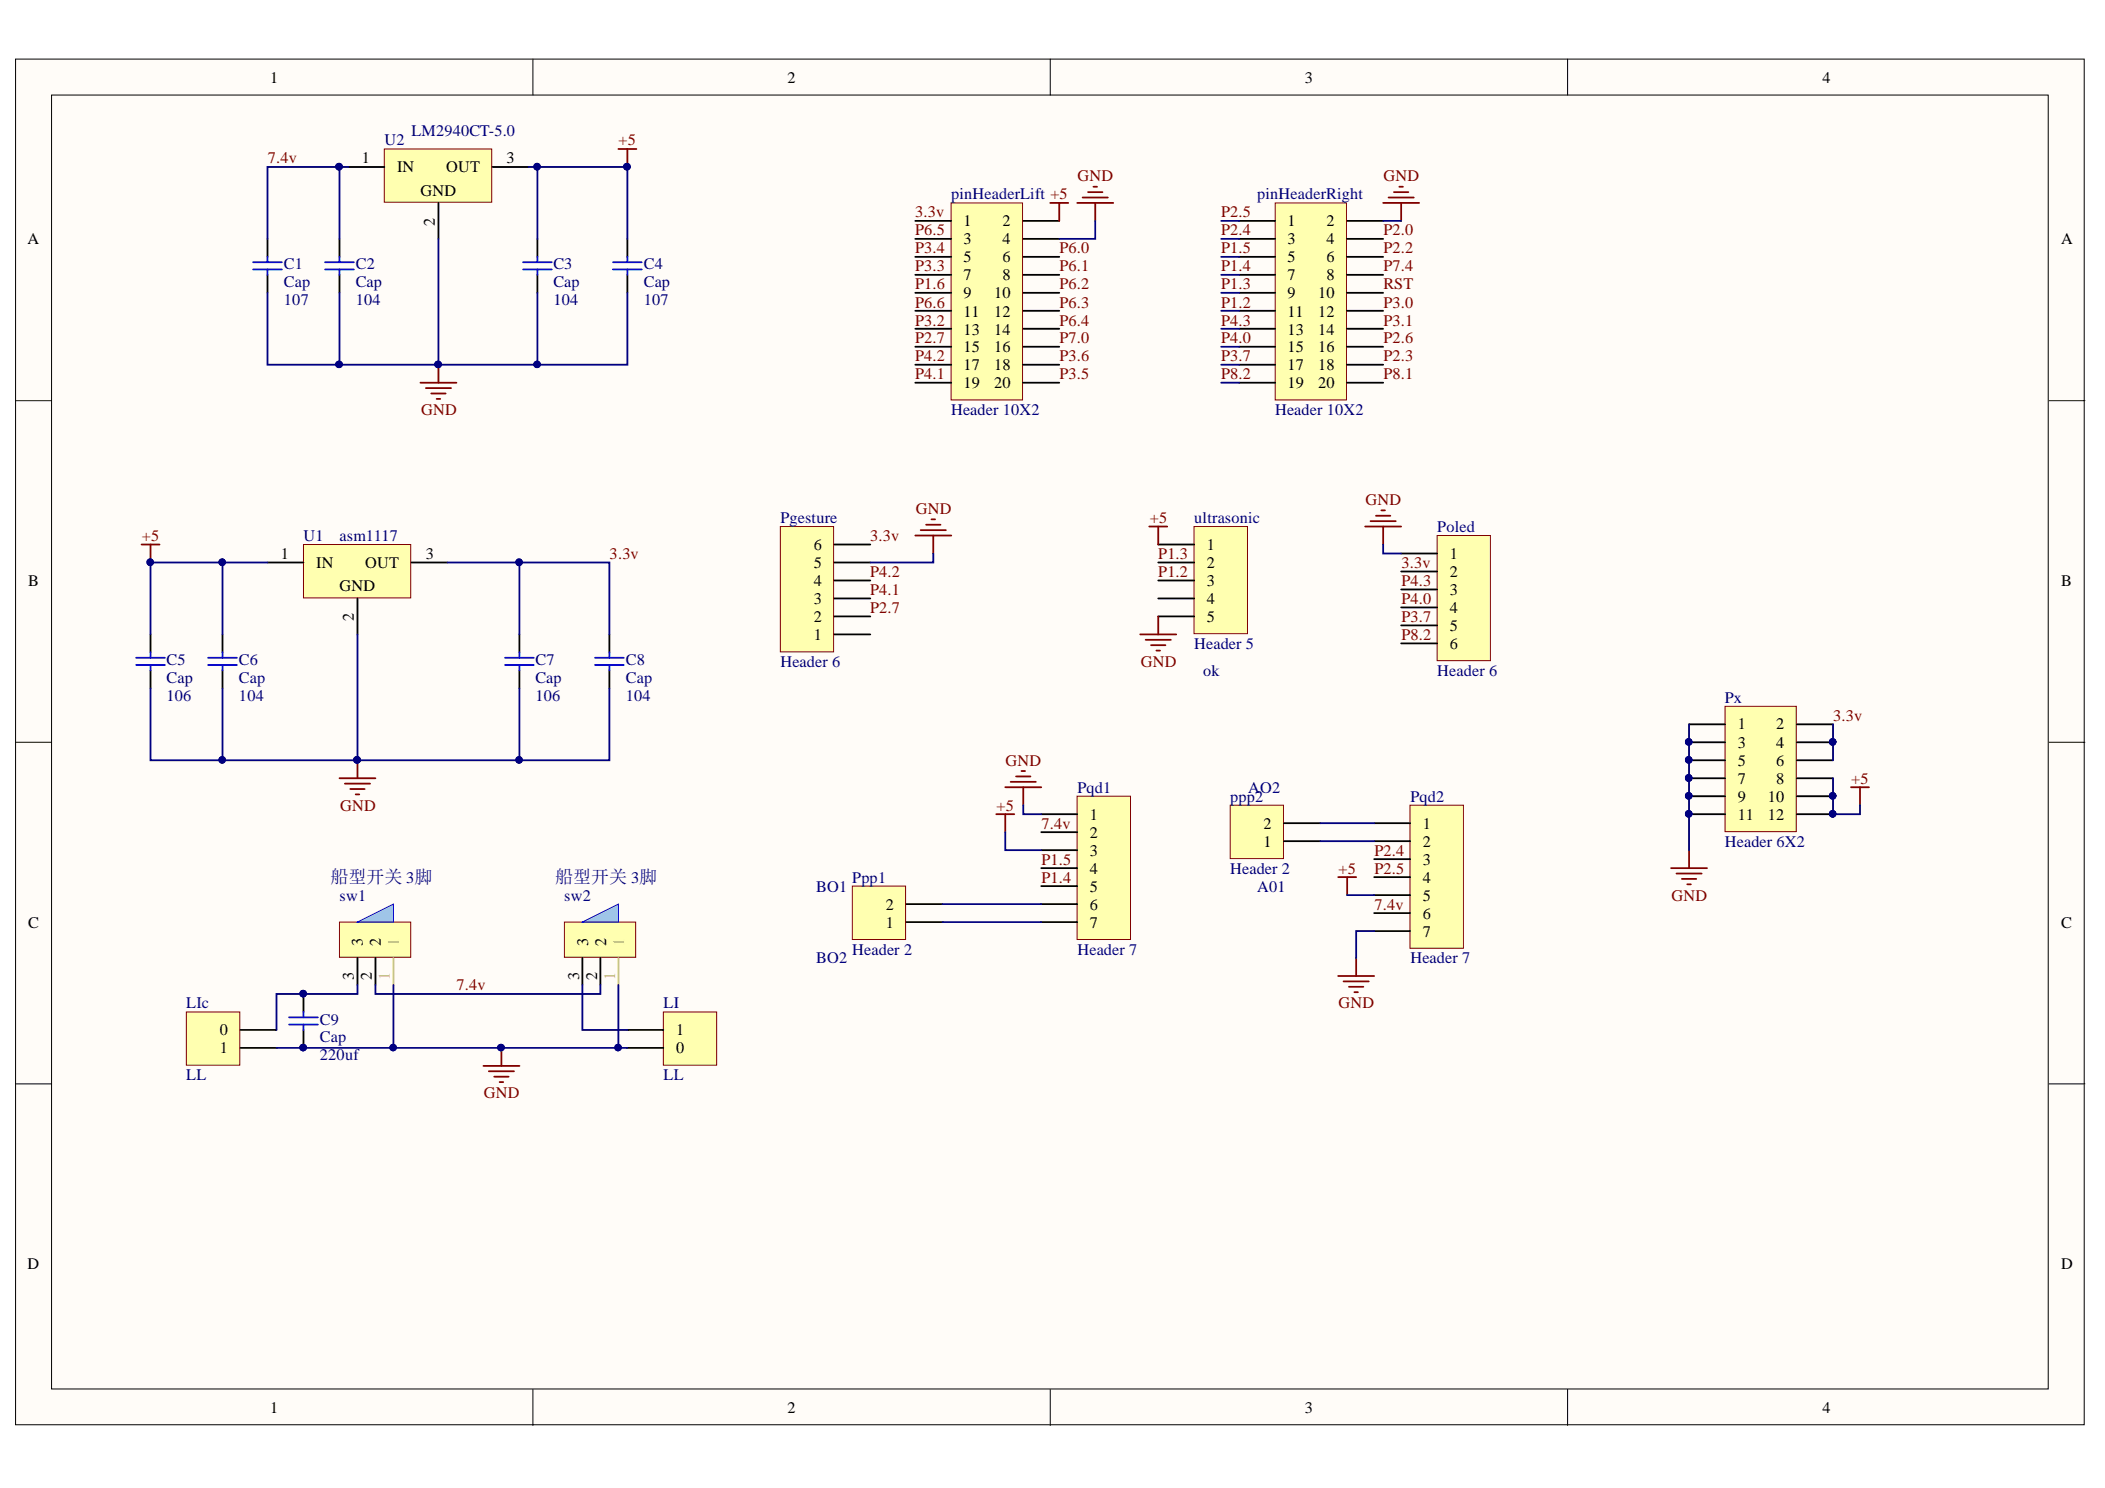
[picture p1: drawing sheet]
<svg xmlns="http://www.w3.org/2000/svg" width="297mm" height="210mm" viewBox="0 0 297 210" stroke-linecap="round" stroke-linejoin="round" font-family="sans-serif">
<defs><g id="words">
<g font-size="2.5" fill="#000080">
<text x="46.6" y="124.5">船型开关 3脚</text>
<text x="78.3" y="124.5">船型开关 3脚</text>
</g>
<g font-size="2.3">
<text x="38.1" y="11.6">1</text>
<text x="111.1" y="11.6">2</text>
<text x="184.1" y="11.6">3</text>
<text x="257.2" y="11.6">4</text>
<text x="51" y="23">1</text>
<text x="71.5" y="23">3</text>
<text x="56" y="24.3">IN</text>
<text x="59.3" y="27.6">GND</text>
<text x="63" y="24.3">OUT</text>
<text x="3.9" y="34.4">A</text>
<text x="61.4" y="31.8" transform="rotate(-90 61.4 31.8)">2</text>
<text x="136" y="31.9">1</text>
<text x="136" y="34.4">3</text>
<text x="141.5" y="31.9">2</text>
<text x="141.5" y="34.4">4</text>
<text x="181.7" y="31.9">1</text>
<text x="181.7" y="34.4">3</text>
<text x="187.2" y="31.9">2</text>
<text x="187.2" y="34.4">4</text>
<text x="290.9" y="34.4">A</text>
<text x="136" y="37">5</text>
<text x="136" y="39.5">7</text>
<text x="141.5" y="37">6</text>
<text x="141.5" y="39.5">8</text>
<text x="181.7" y="37">5</text>
<text x="181.7" y="39.5">7</text>
<text x="187.2" y="37">6</text>
<text x="187.2" y="39.5">8</text>
<text x="136" y="42">9</text>
<text x="136" y="44.7">11</text>
<text x="136" y="47.2">13</text>
<text x="140.3" y="42">10</text>
<text x="140.3" y="44.7">12</text>
<text x="140.3" y="47.2">14</text>
<text x="181.7" y="42">9</text>
<text x="181.7" y="44.7">11</text>
<text x="181.7" y="47.2">13</text>
<text x="186" y="42">10</text>
<text x="186" y="44.7">12</text>
<text x="186" y="47.2">14</text>
<text x="136" y="49.7">15</text>
<text x="136" y="52.3">17</text>
<text x="140.3" y="49.7">16</text>
<text x="140.3" y="52.3">18</text>
<text x="181.7" y="49.7">15</text>
<text x="181.7" y="52.3">17</text>
<text x="186" y="49.7">16</text>
<text x="186" y="52.3">18</text>
<text x="136" y="54.8">19</text>
<text x="140.3" y="54.8">20</text>
<text x="181.7" y="54.8">19</text>
<text x="186" y="54.8">20</text>
<text x="114.8" y="77.6">6</text>
<text x="170.3" y="77.6">1</text>
<text x="4" y="82.6">B</text>
<text x="39.6" y="78.8">1</text>
<text x="44.6" y="80.1">IN</text>
<text x="47.9" y="83.4">GND</text>
<text x="51.5" y="80.1">OUT</text>
<text x="60.1" y="78.8">3</text>
<text x="114.8" y="82.6">4</text>
<text x="114.8" y="80.1">5</text>
<text x="170.3" y="80.1">2</text>
<text x="170.3" y="82.6">3</text>
<text x="204.6" y="78.8">1</text>
<text x="204.6" y="81.4">2</text>
<text x="204.6" y="83.9">3</text>
<text x="290.9" y="82.6">B</text>
<text x="49.9" y="87.6" transform="rotate(-90 49.9 87.6)">2</text>
<text x="114.8" y="87.7">2</text>
<text x="114.8" y="85.2">3</text>
<text x="170.3" y="85.2">4</text>
<text x="170.3" y="87.7">5</text>
<text x="204.6" y="86.4">4</text>
<text x="204.6" y="89">5</text>
<text x="114.8" y="90.2">1</text>
<text x="204.6" y="91.5">6</text>
<text x="245.2" y="102.9">1</text>
<text x="245.2" y="105.5">3</text>
<text x="250.7" y="102.9">2</text>
<text x="250.7" y="105.5">4</text>
<text x="245.2" y="108.1">5</text>
<text x="245.2" y="110.6">7</text>
<text x="245.2" y="113.1">9</text>
<text x="249.5" y="113.1">10</text>
<text x="250.7" y="108.1">6</text>
<text x="250.7" y="110.6">8</text>
<text x="153.8" y="115.7">1</text>
<text x="153.8" y="118.2">2</text>
<text x="178.3" y="119.4">1</text>
<text x="178.3" y="116.9">2</text>
<text x="200.8" y="116.9">1</text>
<text x="200.8" y="119.4">2</text>
<text x="245.2" y="115.7">11</text>
<text x="249.5" y="115.7">12</text>
<text x="153.8" y="120.7">3</text>
<text x="153.8" y="123.2">4</text>
<text x="153.8" y="125.8">5</text>
<text x="200.8" y="122">3</text>
<text x="200.8" y="124.5">4</text>
<text x="4" y="130.8">C</text>
<text x="125" y="130.8">1</text>
<text x="125" y="128.3">2</text>
<text x="153.8" y="128.3">6</text>
<text x="153.8" y="130.8">7</text>
<text x="200.8" y="127">5</text>
<text x="200.8" y="129.6">6</text>
<text x="290.9" y="130.8">C</text>
<text x="51.2" y="133.4" transform="rotate(-90 51.2 133.4)">3</text>
<text x="53.7" y="133.4" transform="rotate(-90 53.7 133.4)">2</text>
<text x="83" y="133.4" transform="rotate(-90 83 133.4)">3</text>
<text x="85.5" y="133.4" transform="rotate(-90 85.5 133.4)">2</text>
<text x="200.8" y="132.1">7</text>
<text x="49.9" y="138.3" transform="rotate(-90 49.9 138.3)">3</text>
<text x="52.5" y="138.3" transform="rotate(-90 52.5 138.3)">2</text>
<text x="81.7" y="138.3" transform="rotate(-90 81.7 138.3)">3</text>
<text x="84.3" y="138.3" transform="rotate(-90 84.3 138.3)">2</text>
<text x="31" y="148.6">1</text>
<text x="31" y="146">0</text>
<text x="95.4" y="146">1</text>
<text x="95.4" y="148.6">0</text>
<text x="3.9" y="179">D</text>
<text x="290.9" y="179">D</text>
<text x="38.1" y="199.3">1</text>
<text x="111.1" y="199.3">2</text>
<text x="184.1" y="199.3">3</text>
<text x="257.2" y="199.3">4</text>
</g>
<g font-size="2.3" fill="#800000">
<text x="37.8" y="23">7.4v</text>
<text x="87.3" y="20.5">+5</text>
<text x="152" y="25.6">GND</text>
<text x="195.2" y="25.6">GND</text>
<text x="129.1" y="30.6">3.3v</text>
<text x="129.1" y="33.2">P6.5</text>
<text x="129.1" y="35.7">P3.4</text>
<text x="149.5" y="35.7">P6.0</text>
<text x="172.3" y="30.6">P2.5</text>
<text x="172.3" y="33.2">P2.4</text>
<text x="172.3" y="35.7">P1.5</text>
<text x="195.2" y="35.7">P2.2</text>
<text x="195.2" y="33.2">P2.0</text>
<text x="129.1" y="38.2">P3.3</text>
<text x="129.1" y="40.8">P1.6</text>
<text x="149.5" y="38.2">P6.1</text>
<text x="149.5" y="40.8">P6.2</text>
<text x="172.3" y="38.2">P1.4</text>
<text x="172.3" y="40.8">P1.3</text>
<text x="195.2" y="38.2">P7.4</text>
<text x="195.2" y="40.8">RST</text>
<text x="129.1" y="43.4">P6.6</text>
<text x="129.1" y="45.9">P3.2</text>
<text x="149.5" y="43.4">P6.3</text>
<text x="149.5" y="45.9">P6.4</text>
<text x="172.3" y="43.4">P1.2</text>
<text x="172.3" y="45.9">P4.3</text>
<text x="195.2" y="43.4">P3.0</text>
<text x="195.2" y="45.9">P3.1</text>
<text x="129.1" y="48.5">P2.7</text>
<text x="129.1" y="51">P4.2</text>
<text x="129.1" y="53.5">P4.1</text>
<text x="149.5" y="48.5">P7.0</text>
<text x="149.5" y="51">P3.6</text>
<text x="149.5" y="53.5">P3.5</text>
<text x="172.3" y="48.5">P4.0</text>
<text x="172.3" y="51">P3.7</text>
<text x="172.3" y="53.5">P8.2</text>
<text x="195.2" y="48.5">P2.6</text>
<text x="195.2" y="51">P2.3</text>
<text x="195.2" y="53.5">P8.1</text>
<text x="59.4" y="58.6">GND</text>
<text x="192.7" y="71.2">GND</text>
<text x="20" y="76.3">+5</text>
<text x="122.8" y="76.3">3.3v</text>
<text x="129.2" y="72.5">GND</text>
<text x="162.3" y="73.8">+5</text>
<text x="86" y="78.8">3.3v</text>
<text x="122.8" y="81.4">P4.2</text>
<text x="122.8" y="83.9">P4.1</text>
<text x="163.4" y="78.8">P1.3</text>
<text x="163.4" y="81.4">P1.2</text>
<text x="197.7" y="80.1">3.3v</text>
<text x="197.7" y="82.6">P4.3</text>
<text x="122.8" y="86.4">P2.7</text>
<text x="197.7" y="85.2">P4.0</text>
<text x="197.7" y="87.7">P3.7</text>
<text x="161" y="94">GND</text>
<text x="197.7" y="90.2">P8.2</text>
<text x="258.7" y="101.6">3.3v</text>
<text x="141.9" y="108.1">GND</text>
<text x="261.2" y="110.6">+5</text>
<text x="48" y="114.4">GND</text>
<text x="140.6" y="114.4">+5</text>
<text x="147" y="116.9">7.4v</text>
<text x="147" y="124.5">P1.4</text>
<text x="147" y="122">P1.5</text>
<text x="188.9" y="123.2">+5</text>
<text x="193.9" y="123.2">P2.5</text>
<text x="193.9" y="120.7">P2.4</text>
<text x="193.9" y="128.3">7.4v</text>
<text x="235.9" y="127">GND</text>
<text x="64.4" y="139.7">7.4v</text>
<text x="188.9" y="142.2">GND</text>
<text x="68.3" y="154.9">GND</text>
</g>
<g font-size="2.3" fill="#000080">
<text x="54.3" y="20.5">U2</text>
<text x="58.1" y="19.2">LM2940CT-5.0</text>
<text x="134.2" y="28.1">pinHeaderLift +5</text>
<text x="177.4" y="28.1">pinHeaderRight</text>
<text x="40.1" y="38">C1</text>
<text x="40.1" y="40.5">Cap</text>
<text x="50.2" y="38">C2</text>
<text x="50.2" y="40.5">Cap</text>
<text x="78.1" y="38">C3</text>
<text x="78.1" y="40.5">Cap</text>
<text x="90.8" y="38">C4</text>
<text x="90.8" y="40.5">Cap</text>
<text x="40.1" y="43.1">107</text>
<text x="50.2" y="43.1">104</text>
<text x="78.1" y="43.1">104</text>
<text x="90.8" y="43.1">107</text>
<text x="134.2" y="58.6">Header 10X2</text>
<text x="179.9" y="58.6">Header 10X2</text>
<text x="42.8" y="76.3">U1</text>
<text x="47.9" y="76.3">asm1117</text>
<text x="110.1" y="73.8">Pgesture</text>
<text x="168.5" y="73.8">ultrasonic</text>
<text x="202.8" y="75">Poled</text>
<text x="23.5" y="93.8">C5</text>
<text x="33.7" y="93.8">C6</text>
<text x="75.6" y="93.8">C7</text>
<text x="88.3" y="93.8">C8</text>
<text x="110.1" y="94">Header 6</text>
<text x="168.5" y="91.5">Header 5</text>
<text x="169.8" y="95.3">ok</text>
<text x="202.8" y="95.3">Header 6</text>
<text x="23.5" y="98.9">106</text>
<text x="23.5" y="96.3">Cap</text>
<text x="33.7" y="98.9">104</text>
<text x="33.7" y="96.3">Cap</text>
<text x="75.6" y="98.9">106</text>
<text x="75.6" y="96.3">Cap</text>
<text x="88.3" y="98.9">104</text>
<text x="88.3" y="96.3">Cap</text>
<text x="243.4" y="99.1">Px</text>
<text x="152" y="111.9">Pqd1</text>
<text x="173.6" y="113.1">ppp2</text>
<text x="176.1" y="111.9">AO2</text>
<text x="199" y="113.1">Pqd2</text>
<text x="243.4" y="119.4">Header 6X2</text>
<text x="115.2" y="125.8">BO1</text>
<text x="120.3" y="124.5">Ppp1</text>
<text x="173.6" y="123.2">Header 2</text>
<text x="177.4" y="125.8">A01</text>
<text x="47.9" y="127">sw1</text>
<text x="79.6" y="127">sw2</text>
<text x="115.2" y="135.9">BO2</text>
<text x="120.3" y="134.6">Header 2</text>
<text x="152" y="134.6">Header 7</text>
<text x="199" y="135.9">Header 7</text>
<text x="26.3" y="142.2">LIc</text>
<text x="93.6" y="142.2">LI</text>
<text x="45.1" y="149.6">220uf</text>
<text x="45.1" y="144.5">C9</text>
<text x="45.1" y="147.1">Cap</text>
<text x="26.3" y="152.4">LL</text>
<text x="93.6" y="152.4">LL</text>
</g>
<g font-size="2.3" fill="#f6b26b">
<text x="56.3" y="133.4" transform="rotate(-90 56.3 133.4)">1</text>
<text x="88.1" y="133.4" transform="rotate(-90 88.1 133.4)">1</text>
<text x="55" y="138.3" transform="rotate(-90 55 138.3)">1</text>
<text x="86.8" y="138.3" transform="rotate(-90 86.8 138.3)">1</text>
</g>
</g></defs>
<g fill="#fffcf8" stroke="#000" stroke-width=".14">
<path d="M2.2 8.3h291.9v192.7h-291.9z"/>
<path d="M7.3 13.4h281.7v182.5h-281.7z"/>
</g>
<path d="M75.2 8.3v5.1M148.2 8.3v5.1M221.2 8.3v5.1M2.2 56.5h5.1M289.1 56.5h5.1M2.2 104.7h5.1M289.1 104.7h5.1M2.2 152.9h5.1M289.1 152.9h5.1M75.2 196v5.1M148.2 196v5.1M221.2 196v5.1" fill="none" stroke="#000" stroke-width=".14"/>
<path d="M93.6 142.8h7.5v7.5h-7.5z" fill="#ffffb0" stroke="#800000" stroke-width=".14"/>
<path d="M88.5 145.3h5.1M88.5 147.8h5.1" fill="none" stroke="#000" stroke-width=".25"/>
<path d="M134.2 28.6h10.1v27.8h-10.1z" fill="#ffffb0" stroke="#800000" stroke-width=".14"/>
<g fill="none" stroke="#000" stroke-width=".25">
<path d="M129.2 31.2h5M129.2 33.7h5M129.2 36.2h5M129.2 38.8h5M144.4 31.2h5.1M144.4 33.7h5.1M144.4 36.2h5.1M144.4 38.8h5.1M129.2 41.3h5M129.2 43.8h5M129.2 46.4h5M129.2 48.9h5"/>
<path d="M129.2 51.5h5M129.2 54h5M144.4 41.3h5.1M144.4 43.8h5.1M144.4 46.4h5.1M144.4 48.9h5.1M144.4 51.5h5.1M144.4 54h5.1"/>
</g>
<path d="M148.2 28.6h2.5M149.5 28.6v2.6M152 28.6h5.1M152.8 27.9h3.5M153.5 27.1h2.1M154.3 26.3h.5M154.6 28.6v2.6" fill="none" stroke="#800000" stroke-width=".25"/>
<path d="M179.9 28.6h10.1v27.8h-10.1z" fill="#ffffb0" stroke="#800000" stroke-width=".14"/>
<g fill="none" stroke="#000" stroke-width=".25">
<path d="M174.9 31.2h5M174.9 33.7h5M174.9 36.2h5M174.9 38.8h5M190.1 31.2h5.1M190.1 33.7h5.1M190.1 36.2h5.1M190.1 38.8h5.1M174.9 41.3h5M174.9 43.8h5M174.9 46.4h5M174.9 48.9h5"/>
<path d="M174.9 51.5h5M174.9 54h5M190.1 41.3h5.1M190.1 43.8h5.1M190.1 46.4h5.1M190.1 48.9h5.1M190.1 51.5h5.1M190.1 54h5.1"/>
</g>
<path d="M195.2 28.6h5.1M195.9 27.9h3.6M196.7 27.1h2M197.5 26.3h.5M197.7 28.6v2.6" fill="none" stroke="#800000" stroke-width=".25"/>
<path d="M168.5 74.3h7.5v15.1h-7.5z" fill="#ffffb0" stroke="#800000" stroke-width=".14"/>
<path d="M163.4 76.8h5.1M163.4 79.3h5.1M163.4 81.9h5.1M163.4 84.4h5.1M163.4 87h5.1" fill="none" stroke="#000" stroke-width=".25"/>
<path d="M87.3 21h2.5M88.5 21v2.6M20 76.8h2.5M21.2 76.8v2.5M162.2 74.3h2.5M163.4 74.3v2.5M160.9 89.5h5.1M161.7 90.3h3.5M162.4 91h2.1M163.2 91.8h.5M163.4 87v2.5" fill="none" stroke="#800000" stroke-width=".25"/>
<g fill="#000080" stroke="#000080" stroke-width=".14">
<circle cx="21.2" cy="79.3" r=".46"/>
<circle cx="88.5" cy="23.5" r=".47"/>
</g>
<path d="M152 112.3h7.5v20.2h-7.5z" fill="#ffffb0" stroke="#800000" stroke-width=".14"/>
<path d="M146.9 114.9h5.1M146.9 117.4h5.1M146.9 119.9h5.1M146.9 122.5h5.1M146.9 125h5.1M146.9 127.5h5.1M146.9 130.1h5.1" fill="none" stroke="#000" stroke-width=".25"/>
<path d="M199 113.6h7.5v20.2h-7.5z" fill="#ffffb0" stroke="#800000" stroke-width=".14"/>
<path d="M193.9 116.1h5.1M193.9 118.7h5.1M193.9 121.2h5.1M193.9 123.7h5.1M193.9 126.3h5.1M193.9 128.8h5.1M193.9 131.3h5.1" fill="none" stroke="#000" stroke-width=".25"/>
<g fill="none" stroke="#800000" stroke-width=".25">
<path d="M140.6 114.9h2.5M141.9 111h5M141.9 114.9v2.5M142.6 110.3h3.6M143.4 109.5h2M144.1 108.8h.5M144.4 111v2.6M188.8 123.7h2.6M188.8 137.7h5.1M189.6 138.4h3.5M190.1 123.7v2.6M190.4 139.2h2"/>
<path d="M191.1 140h.5M191.4 135.1v2.6"/>
</g>
<path d="M47.9 130.1h10.1v4.9h-10.1z" fill="#ffffb0" stroke="#800000" stroke-width=".14"/>
<path d="M55.5 135.1v3.8" fill="none" stroke="#f6b26b" stroke-width=".25"/>
<path d="M50.4 135.1v3.8M53 135.1v3.8" fill="none" stroke="#000" stroke-width=".25"/>
<path d="M50.4 130.1l5.1-2.6v2.6z" fill="#9fc5e8"/>
<path d="M50.4 130.1l5.1-2.6v2.6z" fill="none" stroke="#00f" stroke-width=".14"/>
<path d="M79.6 130.1h10.1v4.9h-10.1z" fill="#ffffb0" stroke="#800000" stroke-width=".14"/>
<path d="M87.3 135.1v3.8" fill="none" stroke="#f6b26b" stroke-width=".25"/>
<path d="M82.2 135.1v3.8M84.7 135.1v3.8" fill="none" stroke="#000" stroke-width=".25"/>
<path d="M82.2 130.1l5.1-2.6v2.6z" fill="#9fc5e8"/>
<path d="M82.2 130.1l5.1-2.6v2.6z" fill="none" stroke="#00f" stroke-width=".14"/>
<path d="M54.2 21h15.2v7.5h-15.2z" fill="#ffffb0" stroke="#800000" stroke-width=".14"/>
<path d="M49.2 23.6h5.1M61.9 28.6v5.1M69.5 23.6h5.1" fill="none" stroke="#000" stroke-width=".25"/>
<path d="M42.8 76.8h15.2v7.5h-15.2z" fill="#ffffb0" stroke="#800000" stroke-width=".14"/>
<path d="M47.9 33.7v2.5M47.9 38.8v2.5M75.8 33.7v2.5M75.8 38.8v2.5M37.7 79.3h5.1M58.1 79.3h5M31.4 89.5v2.5M31.4 94.6v2.5M50.4 84.4v5.1M86 89.5v2.5M86 94.6v2.5" fill="none" stroke="#000" stroke-width=".25"/>
<g fill="none" stroke="#800000" stroke-width=".25">
<path d="M59.3 54h5.1M60.1 54.7h3.5M60.9 55.5h2M61.6 56.3h.5M61.9 51.5v2.5M47.9 109.8h5.1M48.7 110.5h3.5M49.4 111.3h2.1M50.2 112.1h.5M50.4 107.2v2.6M68.2 150.4h5.1M69 151.1h3.5"/>
<path d="M69.7 151.9h2.1M70.5 152.6h.5M70.8 147.8v2.6"/>
</g>
<g fill="#000080" stroke="#000080" stroke-width=".14">
<circle cx="61.8" cy="51.4" r=".46"/>
<circle cx="50.4" cy="107.2" r=".46"/>
<circle cx="70.7" cy="147.8" r=".46"/>
</g>
<g fill="none" stroke="#00f" stroke-width=".25">
<path d="M45.9 37h4M45.9 38h4M47.9 36.2v.8M47.9 38v.8M73.8 37h4.1M73.8 38h4.1M75.8 36.2v.8M75.8 38v.8M29.4 92.8h4M29.4 93.8h4M31.4 92v.8M31.4 93.8v.8"/>
<path d="M84 92.8h4M84 93.8h4M86 92v.8M86 93.8v.8"/>
</g>
<path d="M173.6 113.6h7.5v7.5h-7.5z" fill="#ffffb0" stroke="#800000" stroke-width=".14"/>
<path d="M181.2 118.7h5.1M181.2 116.1h5.1" fill="none" stroke="#000" stroke-width=".25"/>
<path d="M120.3 125h7.5v7.5h-7.5z" fill="#ffffb0" stroke="#800000" stroke-width=".14"/>
<path d="M127.9 130.1h5.1M127.9 127.5h5.1" fill="none" stroke="#000" stroke-width=".25"/>
<path d="M26.3 142.8h7.5v7.5h-7.5z" fill="#ffffb0" stroke="#800000" stroke-width=".14"/>
<path d="M37.7 33.7v2.5M37.7 38.8v2.5M88.5 33.7v2.5M88.5 38.8v2.5M21.2 89.5v2.5M21.2 94.6v2.5M73.3 89.5v2.5M73.3 94.6v2.5M33.9 147.8h5.1M33.9 145.3h5.1M42.8 140.2v2.6M42.8 145.3v2.5" fill="none" stroke="#000" stroke-width=".25"/>
<g fill="none" stroke="#00f" stroke-width=".25">
<path d="M35.7 37h4.1M35.7 38h4.1M37.7 36.2v.8M37.7 38v.8M86.5 37h4.1M86.5 38h4.1M88.5 36.2v.8M88.5 38v.8M19.2 92.8h4.1M19.2 93.8h4.1M21.2 92v.8M21.2 93.8v.8"/>
<path d="M71.3 92.8h4M71.3 93.8h4M73.3 92v.8M73.3 93.8v.8M40.8 143.5h4.1M40.8 144.5h4.1M42.8 142.8v.7M42.8 144.5v.8"/>
</g>
<g fill="#000080" stroke="#000080" stroke-width=".14">
<circle cx="42.8" cy="147.8" r=".46"/>
<circle cx="42.8" cy="140.2" r=".46"/>
</g>
<path d="M110.1 74.3h7.5v17.7h-7.5z" fill="#ffffb0" stroke="#800000" stroke-width=".14"/>
<path d="M117.7 79.3h5.1M117.7 76.8h5.1M117.7 89.5h5.1M117.7 87h5.1M117.7 84.4h5.1M117.7 81.9h5.1" fill="none" stroke="#000" stroke-width=".25"/>
<path d="M202.8 75.5h7.5v17.7h-7.5z" fill="#ffffb0" stroke="#800000" stroke-width=".14"/>
<path d="M197.7 78.1h5.1M197.7 80.6h5.1M197.7 83.2h5.1M197.7 85.7h5.1M197.7 88.2h5.1M197.7 90.8h5.1" fill="none" stroke="#000" stroke-width=".25"/>
<path d="M129.2 75.5h5M129.9 74.8h3.6M130.7 74h2M131.4 73.3h.6M131.7 75.5v2.6M192.6 74.3h5.1M193.4 73.5h3.6M194.2 72.8h2M194.9 72h.5M195.2 74.3v2.5" fill="none" stroke="#800000" stroke-width=".25"/>
<path d="M243.4 99.6h10.1v17.7h-10.1z" fill="#ffffb0" stroke="#800000" stroke-width=".14"/>
<path d="M238.3 102.2h5.1M238.3 104.7h5.1M238.3 107.2h5.1M238.3 109.8h5.1M238.3 112.3h5.1M238.3 114.9h5.1M253.6 102.2h5.1M253.6 104.7h5.1M253.6 107.2h5.1M253.6 109.8h5.1M253.6 112.3h5.1M253.6 114.9h5.1" fill="none" stroke="#000" stroke-width=".25"/>
<g fill="#000080" stroke="#000080" stroke-width=".14">
<circle cx="238.3" cy="104.7" r=".46"/>
<circle cx="258.6" cy="104.7" r=".46"/>
<circle cx="238.3" cy="107.2" r=".46"/>
<circle cx="238.3" cy="109.7" r=".46"/>
<circle cx="238.3" cy="112.3" r=".46"/>
<circle cx="258.6" cy="112.3" r=".46"/>
<circle cx="238.3" cy="114.8" r=".46"/>
<circle cx="258.6" cy="114.8" r=".46"/>
<circle cx="47.8" cy="51.4" r=".46"/>
<circle cx="75.8" cy="23.5" r=".46"/>
<circle cx="88.5" cy="23.5" r=".47"/>
<circle cx="31.3" cy="107.2" r=".46"/>
<circle cx="21.2" cy="79.3" r=".46"/>
<circle cx="31.3" cy="79.3" r=".46"/>
<circle cx="75.8" cy="51.4" r=".46"/>
<circle cx="73.2" cy="107.2" r=".46"/>
<circle cx="73.2" cy="79.3" r=".46"/>
<circle cx="50.4" cy="107.2" r=".46"/>
<circle cx="61.8" cy="51.4" r=".46"/>
<circle cx="47.8" cy="23.5" r=".47"/>
<circle cx="42.8" cy="140.2" r=".46"/>
<circle cx="87.2" cy="147.8" r=".46"/>
<circle cx="42.8" cy="147.8" r=".46"/>
<circle cx="55.5" cy="147.8" r=".46"/>
<circle cx="70.7" cy="147.8" r=".46"/>
</g>
<g fill="none" stroke="#000080" stroke-width=".25">
<path d="M37.7 33.7v-10.1h10.2v10.1M47.9 23.6h1.3M61.9 33.7v17.8h13.9v-10.2M74.6 23.6h1.2M75.8 33.7v-10.1h12.7v10.1M154.6 31.2v2.5h-5.1M172.3 31.2h2.6M172.3 33.7h2.6M172.3 36.2h2.6M172.3 38.8h2.6M195.2 31.2h2.5M37.7 41.3v10.2h24.2"/>
<path d="M47.9 41.3v10.2M88.5 41.3v10.2h-12.7M172.3 41.3h2.6M172.3 43.8h2.6M172.3 46.4h2.6M172.3 48.9h2.6M172.3 51.5h2.6M172.3 54h2.6M31.4 79.3h6.3M63.1 79.3h22.9v10.2M73.3 79.3v10.2M131.7 78.1v1.2h-8.9"/>
<path d="M195.2 76.8v1.3h2.5M21.2 89.5v-10.2h10.2v10.2M21.2 97.1v10.1h64.8v-10.1M31.4 97.1v10.1M50.4 89.5v17.7M73.3 97.1v10.1M141.9 117.4v2.5h5M144.4 113.6v1.3h2.5M186.3 118.7h7.6M186.3 116.1h7.6M238.3 102.2v17.7M258.7 102.2v5"/>
<path d="M258.7 109.8v5.1h3.8v-1.3M50.4 138.9v1.3h-11.4v5.1M53 138.9v1.3h31.7v-1.3M55.5 138.9v8.9h-16.5M82.2 138.9v6.4h6.3M87.3 138.9v8.9h1.2M133 130.1h13.9M133 127.5h13.9M190.1 126.3h3.8M193.9 131.3h-2.5v3.8M55.5 147.8h31.8"/>
</g>
<path d="M238.3 119.9v2.6M261.2 111h2.5M262.5 111v2.6M235.8 122.5h5.1M236.6 123.2h3.5M237.3 124h2.1M238.1 124.7h.5" fill="none" stroke="#800000" stroke-width=".25"/>
<use href="#words"/>
</svg>
